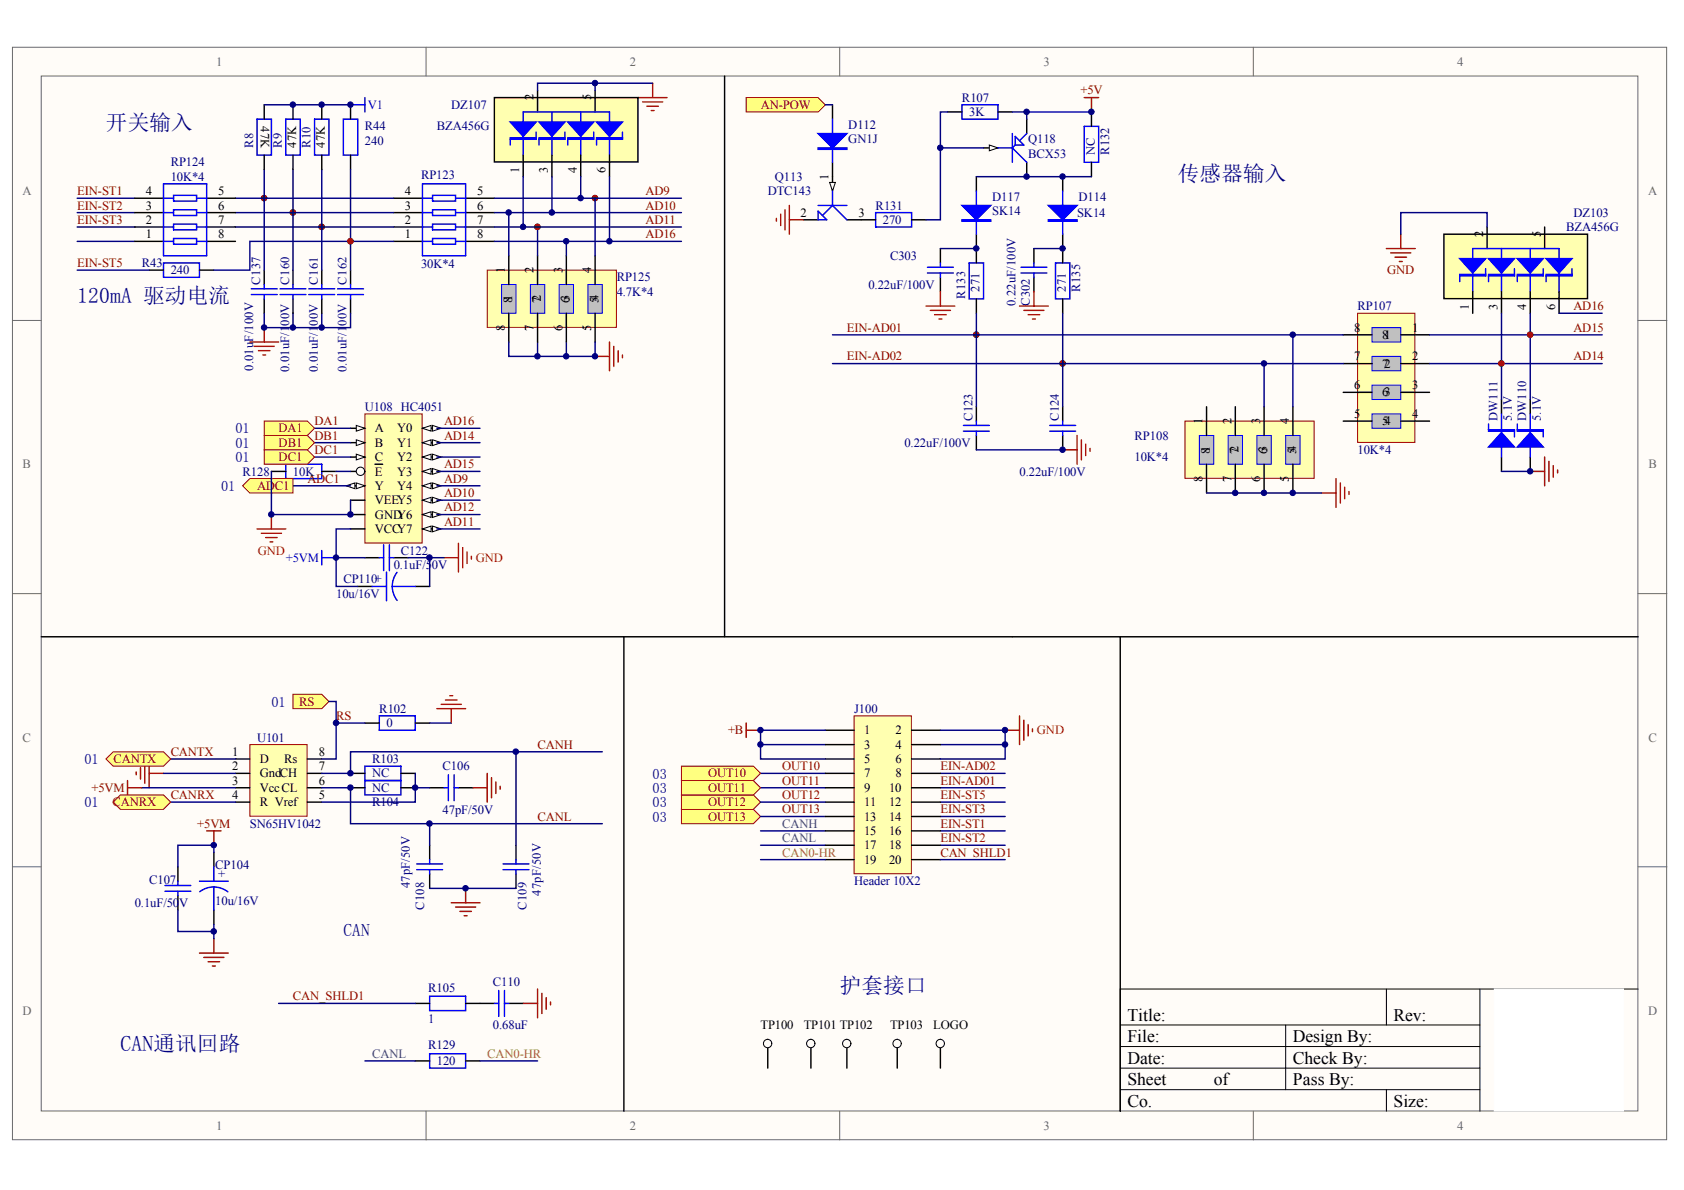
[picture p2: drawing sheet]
<svg xmlns="http://www.w3.org/2000/svg" width="297mm" height="210mm" viewBox="0 0 297 210" stroke-linecap="round" stroke-linejoin="round" font-family="sans-serif">
<defs><g id="words">
<g font-size="3.8" fill="#000080">
<text x="18.7" y="23">开关输入</text>
<text x="207.7" y="31.9">传感器输入</text>
<text x="13.6" y="53.5">120mA 驱动电流</text>
<text x="148.1" y="175.2">护套接口</text>
<text x="21.2" y="185.3">CAN通讯回路</text>
</g>
<g font-size="3.1">
<text x="198.9" y="180">Title:</text>
<text x="198.9" y="183.8">File:</text>
<text x="228" y="183.8">Design By:</text>
<text x="245.8" y="180">Rev:</text>
<text x="198.9" y="187.6">Date:</text>
<text x="198.9" y="191.4">Sheet</text>
<text x="214.1" y="191.4">of</text>
<text x="228" y="187.6">Check By:</text>
<text x="228" y="191.4">Pass By:</text>
<text x="198.9" y="195.2">Co.</text>
<text x="245.8" y="195.2">Size:</text>
</g>
<text font-size="3" fill="#000080" x="60.6" y="165.1">CAN</text>
<g font-size="2.5" fill="#000080">
<text x="41.5" y="76.5">01</text>
<text x="41.5" y="79">01</text>
<text x="41.5" y="81.5">01</text>
<text x="39" y="86.6">01</text>
<text x="47.9" y="124.6">01</text>
<text x="14.9" y="134.8">01</text>
<text x="115.1" y="137.3">03</text>
<text x="14.9" y="142.4">01</text>
<text x="115.1" y="139.9">03</text>
<text x="115.1" y="142.4">03</text>
<text x="115.1" y="144.9">03</text>
</g>
<g font-size="2.2" fill="#696969">
<text x="38.2" y="11.6">1</text>
<text x="111.1" y="11.6">2</text>
<text x="184.1" y="11.6">3</text>
<text x="257" y="11.6">4</text>
<text x="3.9" y="34.4">A</text>
<text x="290.7" y="34.4">A</text>
<text x="4" y="82.6">B</text>
<text x="290.8" y="82.6">B</text>
<text x="4" y="130.8">C</text>
<text x="290.8" y="130.8">C</text>
<text x="3.9" y="179">D</text>
<text x="290.7" y="179">D</text>
<text x="38.2" y="199.3">1</text>
<text x="111.1" y="199.3">2</text>
<text x="184.1" y="199.3">3</text>
<text x="257" y="199.3">4</text>
</g>
<g font-size="2.2">
<text x="94.1" y="17.7" transform="rotate(-90 94.1 17.7)">2</text>
<text x="104.3" y="17.7" transform="rotate(-90 104.3 17.7)">5</text>
<text x="46" y="22.3" transform="rotate(90 46 22.3)">47K</text>
<text x="52.3" y="26.1" transform="rotate(-90 52.3 26.1)">47K</text>
<text x="57.3" y="26.1" transform="rotate(-90 57.3 26.1)">47K</text>
<text x="25.7" y="34.4">4</text>
<text x="38.5" y="34.4">5</text>
<text x="71.4" y="34.4">4</text>
<text x="84.2" y="34.4">5</text>
<text x="91.6" y="30.5" transform="rotate(-90 91.6 30.5)">1</text>
<text x="96.7" y="30.5" transform="rotate(-90 96.7 30.5)">3</text>
<text x="101.7" y="30.5" transform="rotate(-90 101.7 30.5)">4</text>
<text x="106.8" y="30.5" transform="rotate(-90 106.8 30.5)">6</text>
<text x="146.1" y="31.7" transform="rotate(-90 146.1 31.7)">1</text>
<text x="25.7" y="39.5">2</text>
<text x="25.7" y="37">3</text>
<text x="38.5" y="37">6</text>
<text x="38.5" y="39.5">7</text>
<text x="71.4" y="39.5">2</text>
<text x="71.4" y="37">3</text>
<text x="84.2" y="37">6</text>
<text x="84.2" y="39.5">7</text>
<text x="141.2" y="38.2">2</text>
<text x="151.4" y="38.2">3</text>
<text x="261.6" y="41.8" transform="rotate(-90 261.6 41.8)">2</text>
<text x="271.8" y="41.8" transform="rotate(-90 271.8 41.8)">5</text>
<text x="25.7" y="42">1</text>
<text x="38.5" y="42">8</text>
<text x="71.4" y="42">1</text>
<text x="84.2" y="42">8</text>
<text x="89" y="48.2" transform="rotate(-90 89 48.2)">1</text>
<text x="90.3" y="53.5" transform="rotate(-90 90.3 53.5)">81</text>
<text x="94.1" y="48.2" transform="rotate(-90 94.1 48.2)">2</text>
<text x="95.4" y="53.5" transform="rotate(-90 95.4 53.5)">72</text>
<text x="99.2" y="48.2" transform="rotate(-90 99.2 48.2)">3</text>
<text x="100.5" y="53.5" transform="rotate(-90 100.5 53.5)">63</text>
<text x="104.3" y="48.2" transform="rotate(-90 104.3 48.2)">4</text>
<text x="105.5" y="53.5" transform="rotate(-90 105.5 53.5)">54</text>
<text x="89" y="58.4" transform="rotate(-90 89 58.4)">8</text>
<text x="94.1" y="58.4" transform="rotate(-90 94.1 58.4)">7</text>
<text x="99.2" y="58.4" transform="rotate(-90 99.2 58.4)">6</text>
<text x="104.3" y="58.4" transform="rotate(-90 104.3 58.4)">5</text>
<text x="238.9" y="58.5">8</text>
<text x="243.8" y="59.8">81</text>
<text x="249.1" y="58.5">1</text>
<text x="259.1" y="54.6" transform="rotate(-90 259.1 54.6)">1</text>
<text x="264.1" y="54.6" transform="rotate(-90 264.1 54.6)">3</text>
<text x="269.2" y="54.6" transform="rotate(-90 269.2 54.6)">4</text>
<text x="274.3" y="54.6" transform="rotate(-90 274.3 54.6)">6</text>
<text x="238.9" y="63.6">7</text>
<text x="243.8" y="64.9">72</text>
<text x="249.1" y="63.6">2</text>
<text x="238.9" y="68.7">6</text>
<text x="243.8" y="69.9">63</text>
<text x="249.1" y="68.7">3</text>
<text x="66.1" y="76.3">A</text>
<text x="70.1" y="76.3">Y0</text>
<text x="212.1" y="74.8" transform="rotate(-90 212.1 74.8)">1</text>
<text x="217.2" y="74.8" transform="rotate(-90 217.2 74.8)">2</text>
<text x="222.3" y="74.8" transform="rotate(-90 222.3 74.8)">3</text>
<text x="227.3" y="74.8" transform="rotate(-90 227.3 74.8)">4</text>
<text x="238.9" y="73.7">5</text>
<text x="243.8" y="75">54</text>
<text x="249.1" y="73.7">4</text>
<text x="66.1" y="78.8">B</text>
<text x="66.1" y="81.3">C</text>
<text x="66.1" y="83.9">E</text>
<text x="70.1" y="78.8">Y1</text>
<text x="70.1" y="81.3">Y2</text>
<text x="70.1" y="83.9">Y3</text>
<text x="213.4" y="80.1" transform="rotate(-90 213.4 80.1)">81</text>
<text x="218.5" y="80.1" transform="rotate(-90 218.5 80.1)">72</text>
<text x="223.5" y="80.1" transform="rotate(-90 223.5 80.1)">63</text>
<text x="228.6" y="80.1" transform="rotate(-90 228.6 80.1)">54</text>
<text x="66.1" y="86.4">Y</text>
<text x="66.1" y="88.9">VEEY5</text>
<text x="70.1" y="86.4">Y4</text>
<text x="212.1" y="85.1" transform="rotate(-90 212.1 85.1)">8</text>
<text x="217.2" y="85.1" transform="rotate(-90 217.2 85.1)">7</text>
<text x="222.3" y="85.1" transform="rotate(-90 222.3 85.1)">6</text>
<text x="227.3" y="85.1" transform="rotate(-90 227.3 85.1)">5</text>
<text x="66.1" y="91.5">GNDY6</text>
<text x="66.1" y="94">VCCY7</text>
<text x="152.4" y="129.5">1</text>
<text x="157.9" y="129.5">2</text>
<text x="40.9" y="133.3">1</text>
<text x="40.9" y="135.9">2</text>
<text x="45.8" y="134.6">D</text>
<text x="45.8" y="137.1">GndCH</text>
<text x="50.1" y="134.6">Rs</text>
<text x="56.2" y="135.9">7</text>
<text x="56.2" y="133.3">8</text>
<text x="152.4" y="132.1">3</text>
<text x="152.4" y="134.6">5</text>
<text x="152.4" y="137.1">7</text>
<text x="157.9" y="132.1">4</text>
<text x="157.9" y="134.6">6</text>
<text x="157.9" y="137.1">8</text>
<text x="40.9" y="138.4">3</text>
<text x="40.9" y="140.9">4</text>
<text x="45.8" y="139.7">VccCL</text>
<text x="45.8" y="142.2">R Vref</text>
<text x="56.2" y="140.9">5</text>
<text x="56.2" y="138.4">6</text>
<text x="152.4" y="139.7">9</text>
<text x="152.4" y="142.2">11</text>
<text x="156.8" y="139.7">10</text>
<text x="156.8" y="142.2">12</text>
<text x="152.4" y="144.7">13</text>
<text x="152.4" y="147.3">15</text>
<text x="152.4" y="149.8">17</text>
<text x="156.8" y="144.7">14</text>
<text x="156.8" y="147.3">16</text>
<text x="156.8" y="149.8">18</text>
<text x="152.4" y="152.4">19</text>
<text x="156.8" y="152.4">20</text>
<text x="134.2" y="181.5">TP100</text>
<text x="141.8" y="181.5">TP101 TP102</text>
<text x="157" y="181.5">TP103</text>
<text x="164.6" y="181.5">LOGO</text>
</g>
<g font-size="2.2" fill="#000080">
<text x="169.7" y="17.9">R107</text>
<text x="64.4" y="23">R44</text>
<text x="77.1" y="23">BZA456G</text>
<text x="79.6" y="19.2">DZ107</text>
<text x="149.6" y="22.8">D112</text>
<text x="171" y="20.5">3K</text>
<text x="30.1" y="29.3">RP124</text>
<text x="44.6" y="26.1" transform="rotate(-90 44.6 26.1)">R8</text>
<text x="49.7" y="26.1" transform="rotate(-90 49.7 26.1)">R9</text>
<text x="54.8" y="26.1" transform="rotate(-90 54.8 26.1)">R10</text>
<text x="64.4" y="25.5">240</text>
<text x="149.6" y="25.3">GN1J</text>
<text x="181.4" y="25.3">Q118</text>
<text x="181.4" y="27.8">BCX53</text>
<text x="193.1" y="27.4" transform="rotate(-90 193.1 27.4)">NC</text>
<text x="195.6" y="27.4" transform="rotate(-90 195.6 27.4)">R132</text>
<text x="30.1" y="31.9">10K*4</text>
<text x="74.3" y="31.6">RP123</text>
<text x="135.4" y="34.4">DTC143</text>
<text x="136.7" y="31.9">Q113</text>
<text x="175" y="35.4">D117</text>
<text x="190.2" y="35.4">D114</text>
<text x="154.5" y="37">R131</text>
<text x="155.7" y="39.5">270</text>
<text x="175" y="38">SK14</text>
<text x="190" y="38.2">SK14</text>
<text x="276.3" y="40.8">BZA456G</text>
<text x="277.5" y="38.2">DZ103</text>
<text x="25" y="47.1">R43</text>
<text x="74.3" y="47.4">30K*4</text>
<text x="157" y="45.8">C303</text>
<text x="30.1" y="48.4">240</text>
<text x="45.9" y="50.2" transform="rotate(-90 45.9 50.2)">C137</text>
<text x="51" y="50.2" transform="rotate(-90 51 50.2)">C160</text>
<text x="56.1" y="50.2" transform="rotate(-90 56.1 50.2)">C161</text>
<text x="61.1" y="50.2" transform="rotate(-90 61.1 50.2)">C162</text>
<text x="108.8" y="49.6">RP125</text>
<text x="108.8" y="52.2">4.7K*4</text>
<text x="153.2" y="50.9">0.22uF/100V</text>
<text x="170.3" y="52.7" transform="rotate(-90 170.3 52.7)">R133</text>
<text x="172.8" y="51.5" transform="rotate(-90 172.8 51.5)">271</text>
<text x="179.1" y="54" transform="rotate(-90 179.1 54)">0.22uF/100V</text>
<text x="181.7" y="54" transform="rotate(-90 181.7 54)">C302</text>
<text x="188" y="51.5" transform="rotate(-90 188 51.5)">271</text>
<text x="190.6" y="51.5" transform="rotate(-90 190.6 51.5)">R135</text>
<text x="51" y="57.5" transform="rotate(-90 51 57.5)">00V</text>
<text x="56.1" y="57.5" transform="rotate(-90 56.1 57.5)">00V</text>
<text x="61.1" y="57.5" transform="rotate(-90 61.1 57.5)">00V</text>
<text x="239.5" y="54.7">RP107</text>
<text x="44.6" y="65.4" transform="rotate(-90 44.6 65.4)">0.01u</text>
<text x="44.6" y="60.3" transform="rotate(-90 44.6 60.3)">F/100V</text>
<text x="51" y="65.7" transform="rotate(-90 51 65.7)">0.01uF/1</text>
<text x="56.1" y="65.7" transform="rotate(-90 56.1 65.7)">0.01uF/1</text>
<text x="61.1" y="65.7" transform="rotate(-90 61.1 65.7)">0.01uF/1</text>
<text x="64.4" y="72.5">U108 HC4051</text>
<text x="171.5" y="74.3" transform="rotate(-90 171.5 74.3)">C123</text>
<text x="186.7" y="74.3" transform="rotate(-90 186.7 74.3)">C124</text>
<text x="200.1" y="77.5">RP108</text>
<text x="264.1" y="74.3" transform="rotate(-90 264.1 74.3)">DW111</text>
<text x="266.7" y="74.3" transform="rotate(-90 266.7 74.3)">5.1V</text>
<text x="269.2" y="74.3" transform="rotate(-90 269.2 74.3)">DW110</text>
<text x="271.8" y="74.3" transform="rotate(-90 271.8 74.3)">5.1V</text>
<text x="42.8" y="83.9">R128</text>
<text x="51.7" y="83.9">10K</text>
<text x="159.5" y="78.8">0.22uF/100V</text>
<text x="179.8" y="83.9">0.22uF/100V</text>
<text x="200.1" y="81.3">10K*4</text>
<text x="239.5" y="80.1">10K*4</text>
<text x="69.4" y="100.4">0.1uF/5</text>
<text x="70.7" y="97.8">C122</text>
<text x="76.2" y="100.4">0V</text>
<text x="59.3" y="105.4">10u/16V</text>
<text x="60.6" y="102.9">CP110</text>
<text x="67.5" y="102.7" transform="rotate(-90 67.5 102.7)">+</text>
<text x="66.9" y="125.7">R102</text>
<text x="150.6" y="125.7">J100</text>
<text x="45.3" y="130.8">U101</text>
<text x="68.2" y="128.3">0</text>
<text x="65.6" y="134.6">R103</text>
<text x="65.6" y="137.1">NC</text>
<text x="78.1" y="135.9">C106</text>
<text x="65.6" y="142.2">R104</text>
<text x="65.6" y="139.7">NC</text>
<text x="78.1" y="143.6">47pF/50V</text>
<text x="44.1" y="146">SN65HV1042</text>
<text x="26.3" y="155.9">C107</text>
<text x="38" y="153.4">CP104</text>
<text x="38.5" y="154.9">+</text>
<text x="23.8" y="160">0.1uF/50V</text>
<text x="38" y="159.7">10u/16V</text>
<text x="72.3" y="156.7" transform="rotate(-90 72.3 156.7)">47pF/50V</text>
<text x="74.8" y="160.5" transform="rotate(-90 74.8 160.5)">C108</text>
<text x="92.9" y="160.5" transform="rotate(-90 92.9 160.5)">C109</text>
<text x="95.4" y="158" transform="rotate(-90 95.4 158)">47pF/50V</text>
<text x="150.6" y="156.2">Header 10X2</text>
<text x="87" y="173.9">C110</text>
<text x="75.5" y="174.9">R105</text>
<text x="75.5" y="180.5">1</text>
<text x="75.5" y="185.1">R129</text>
<text x="87" y="181.5">0.68uF</text>
<text x="77.1" y="187.9">120</text>
</g>
<g font-size="2.2" fill="#800000">
<text x="190.6" y="16.7">+5V</text>
<text x="134.2" y="19.2">AN-POW</text>
<text x="13.6" y="34.4">EIN-ST1</text>
<text x="113.9" y="34.4">AD9</text>
<text x="13.6" y="37">EIN-ST2</text>
<text x="13.6" y="39.5">EIN-ST3</text>
<text x="113.9" y="37">AD10</text>
<text x="113.9" y="39.5">AD11</text>
<text x="13.6" y="47.1">EIN-ST5</text>
<text x="113.9" y="42">AD16</text>
<text x="244.7" y="48.4">GND</text>
<text x="149.4" y="58.5">EIN-AD01</text>
<text x="277.5" y="58.5">AD15</text>
<text x="277.5" y="54.7">AD16</text>
<text x="149.4" y="63.6">EIN-AD02</text>
<text x="277.5" y="63.6">AD14</text>
<text x="49.1" y="76.3">DA1</text>
<text x="55.5" y="75">DA1</text>
<text x="55.5" y="77.5">DB1</text>
<text x="78.3" y="77.5">AD14</text>
<text x="78.3" y="75">AD16</text>
<text x="49.1" y="78.8">DB1</text>
<text x="49.1" y="81.3">DC1</text>
<text x="55.5" y="80.1">DC1</text>
<text x="78.3" y="82.6">AD15</text>
<text x="45.3" y="86.4">ADC1</text>
<text x="54.2" y="85.1">ADC1</text>
<text x="78.3" y="85.1">AD9</text>
<text x="78.3" y="87.7">AD10</text>
<text x="78.3" y="92.8">AD11</text>
<text x="78.3" y="90.2">AD12</text>
<text x="52.8" y="124.5">RS</text>
<text x="59.3" y="127">RS</text>
<text x="128.4" y="129.5">+B</text>
<text x="20" y="134.6">CANTX</text>
<text x="30.1" y="133.3">CANTX</text>
<text x="94.8" y="132.1">CANH</text>
<text x="124.9" y="137.1">OUT10</text>
<text x="138" y="135.9">OUT10</text>
<text x="165.9" y="135.9">EIN-AD02</text>
<text x="16.2" y="139.7">+5VM</text>
<text x="19.8" y="142.2">CANRX</text>
<text x="30.1" y="140.9">CANRX</text>
<text x="124.9" y="142.2">OUT12</text>
<text x="124.9" y="139.7">OUT11</text>
<text x="138" y="138.4">OUT11</text>
<text x="138" y="140.9">OUT12</text>
<text x="138" y="143.5">OUT13</text>
<text x="165.9" y="143.5">EIN-ST3</text>
<text x="165.9" y="140.9">EIN-ST5</text>
<text x="165.9" y="138.4">EIN-AD01</text>
<text x="34.8" y="146">+5VM</text>
<text x="94.8" y="144.7">CANL</text>
<text x="124.9" y="144.7">OUT13</text>
<text x="165.9" y="146">EIN-ST1</text>
<text x="165.9" y="148.5">EIN-ST2</text>
<text x="165.9" y="151.1">CAN_SHLD1</text>
<text x="51.7" y="176.4">CAN_SHLD1</text>
</g>
<g font-size="2.2" fill="#00f">
<text x="64.9" y="19.2">V1</text>
<text x="50.4" y="99.1">+5VM</text>
</g>
<g font-size="2.2" fill="#f00">
<text x="45.5" y="97.8">GND</text>
<text x="83.9" y="99.1">GND</text>
<text x="182.9" y="129.5">GND</text>
</g>
<g font-size="2.2" fill="#008080">
<text x="138" y="148.5">CANL</text>
<text x="138" y="146">CANH</text>
<text x="65.6" y="186.6">CANL</text>
</g>
<g font-size="2.2" fill="#909100">
<text x="138" y="151.1">CAN0-HR</text>
<text x="85.9" y="186.6">CAN0-HR</text>
</g>
</g></defs>
<g fill="#fffcf8" stroke="#696969" stroke-width=".18">
<path d="M2.2 8.3h291.8v192.7h-291.8z"/>
<path d="M7.3 13.4h281.6v182.6h-281.6z"/>
</g>
<path d="M75.2 8.3v5.1M148.1 8.3v5.1M221.1 8.3v5.1M2.2 56.5h5.1M289 56.5h5M2.2 104.7h5.1M289 104.7h5M2.2 152.9h5.1M289 152.9h5M75.2 196v5.1M148.1 196v5.1M221.1 196v5.1" fill="none" stroke="#696969" stroke-width=".18"/>
<g fill="#000080" stroke="#000080" stroke-width=".18">
<circle cx="46.6" cy="34.9" r=".48"/>
<circle cx="51.7" cy="37.5" r=".48"/>
<circle cx="56.7" cy="40" r=".48"/>
<circle cx="61.8" cy="42.6" r=".48"/>
<circle cx="94.8" cy="40" r=".48"/>
<circle cx="104.9" cy="34.9" r=".48"/>
<circle cx="172.2" cy="59" r=".48"/>
<circle cx="187.4" cy="64.1" r=".48"/>
<circle cx="264.8" cy="64.1" r=".48"/>
<circle cx="269.9" cy="59" r=".48"/>
</g>
<path d="M244.5 174.5v6.3M261 174.5v21.5M289 174.5h-91.4v21.5M197.6 180.8h63.4M197.6 188.4h63.4M197.6 184.6h63.4M197.6 192.2h63.4M226.8 180.8v11.4M244.5 192.2v3.8" fill="none" stroke="#000" stroke-width=".18"/>
<path d="M110 112.3v83.7M178.6 112.3h110.4M61.8 136.4h2.6M70.7 136.4h2.6" fill="none" stroke="#000" stroke-width=".25"/>
<path d="M77.1 125h5M77.8 124.2h3.6M78.6 123.5h2M79.3 122.7h.5M79.6 125v2.5" fill="none" stroke="#f00" stroke-width=".25"/>
<path d="M64.4 135.1h6.3v2.6h-6.3z" fill="none" stroke="#00f" stroke-width=".25"/>
<path d="M44.1 131.3h10.1v12.7h-10.1z" fill="#ffffb0" stroke="#800000" stroke-width=".18"/>
<g fill="none" stroke="#000" stroke-width=".25">
<path d="M41.5 133.9h2.6M41.5 136.4h2.6M41.5 138.9h2.6M54.2 133.9h2.6M54.2 136.4h2.6M54.2 138.9h2.6M61.8 138.9h2.6M64.4 127.5h2.5M70.7 138.9h2.6M73.3 127.5h2.5M75.8 138.9h2.5M80.9 138.9h2.5"/>
<path d="M31.4 152.9v2.5M31.4 158v2.5M37.7 150.4v2.5M41.5 141.5h2.6M54.2 141.5h2.6M75.8 149.1v2.5M75.8 154.2v2.5M91 149.1v2.5M91 154.2v2.5M37.7 160.5v2.5M73.3 177h2.5M82.1 177h5.1"/>
<path d="M89.7 177h2.6"/>
</g>
<g fill="none" stroke="#00f" stroke-width=".25">
<path d="M64.4 137.7h6.3v2.5h-6.3zM66.9 126.3h6.4v2.5h-6.4zM78.3 138.9h.8M79.1 136.7v4.5M80.1 138.9h.8M80.1 136.7v4.5M29.1 157.2h4.6M29.1 156.2h4.6M31.4 155.4v.8M31.4 157.2v.8M35.2 155.4h5.1M37.7 156.4a4 4 0 0 1 2.5 .9"/>
<path d="M37.7 156.4a4 4 0 0 0-2.5 .9M37.7 152.9v2.5M37.7 156.4v4.1M73.5 152.4h4.6M73.5 153.4h4.6M75.8 151.6v.8M75.8 153.4v.8M88.7 152.4h4.6M88.7 153.4h4.6M91 151.6v.8M91 153.4v.8M75.8 175.7h6.3v2.6h-6.3z"/>
<path d="M87.2 177h.8M88 174.7v4.6M89 177h.7M89 174.7v4.6"/>
</g>
<path d="M24 136.2v.5M24.8 135.4v2M25.5 134.6v3.6M26.3 133.9v5M26.3 136.4h2.5" fill="none" stroke="#f00" stroke-width=".25"/>
<g fill="none" stroke="#000080" stroke-width=".25">
<path d="M25 138.9h16.5M28.8 136.4h12.7M30.1 133.9h11.4M56.8 136.4h5v-3.8h29.2v16.5M64.4 127.5h-5.1v6.4h-2.5M73.3 136.4v5.1h-16.5M73.3 138.9h2.5M75.8 127.5h3.8M30.1 141.5h11.4M37.7 150.4v-1.3h-6.3v3.8M75.8 145.3v3.8M75.8 156.7h15.2"/>
<path d="M31.4 160.5v3.8h6.3M37.7 163v2.6"/>
</g>
<g fill="none" stroke="#800000" stroke-width=".25">
<path d="M22.5 137.7v2.5M22.5 138.9h2.5M83.4 138.9h2.5M85.9 136.4v5.1M86.7 137.2v3.5M87.5 137.9v2.1M88.2 138.7v.5M36.5 146.6h2.5M37.7 146.6v2.5M79.6 159.2h5.1M80.4 160h3.5M82.1 156.7v2.5"/>
<path d="M35.2 168.1h5.1M35.9 168.9h3.6M36.7 169.6h2M37.5 170.4h.5M37.7 165.6v2.5M81.1 160.8h2M81.9 161.5h.5M92.3 177h2.5M94.8 174.5v5M95.6 175.2v3.6M96.3 176v2M97.1 176.7v.5"/>
</g>
<g fill="#ffff80" stroke="#800000" stroke-width=".18">
<path d="M18.7 133.9l1.3-1.3h8.8l1.3 1.3-1.3 1.2h-8.8z" fill-rule="evenodd"/>
<path d="M20 141.5l1.2-1.3h7.6l1.3 1.3-1.3 1.3h-7.6z" fill-rule="evenodd"/>
<path d="M51.7 122.5h5.1l1.2 1.2-1.2 1.3h-5.1z" fill-rule="evenodd"/>
</g>
<g fill="none" stroke="#000080" stroke-width=".25">
<path d="M56.8 138.9h5v6.4h44.4M58 123.7h1.3v3.8M91 132.6h15.2M134.2 138.9h11.4M134.2 136.4h11.4M134.2 131.3h11.4M134.2 146.6h11.4M134.2 149.1h11.4M165.9 144h11.4M165.9 146.6h11.4M165.9 149.1h11.4M49.1 177h24.2"/>
<path d="M64.4 187.1h8.9M84.7 187.1h10.1"/>
</g>
<path d="M75.8 185.9h6.3v2.5h-6.3z" fill="none" stroke="#00f" stroke-width=".25"/>
<path d="M127.8 13.4v98.9M7.3 112.3h171.3M197.6 112.3v83.7M73.3 187.1h2.5M82.1 187.1h2.6" fill="none" stroke="#000" stroke-width=".25"/>
<path d="M120.2 142.8h12.7l1.3 1.2-1.3 1.3h-12.7z" fill-rule="evenodd" fill="#ffff80" stroke="#800000" stroke-width=".18"/>
<path d="M165.9 141.5h11.4" fill="none" stroke="#000080" stroke-width=".25"/>
<path d="M120.2 140.2h12.7l1.3 1.3-1.3 1.3h-12.7z" fill-rule="evenodd" fill="#ffff80" stroke="#800000" stroke-width=".18"/>
<path d="M165.9 138.9h11.4" fill="none" stroke="#000080" stroke-width=".25"/>
<path d="M120.2 137.7h12.7l1.3 1.2-1.3 1.3h-12.7z" fill-rule="evenodd" fill="#ffff80" stroke="#800000" stroke-width=".18"/>
<path d="M165.9 136.4h11.4" fill="none" stroke="#000080" stroke-width=".25"/>
<path d="M120.2 135.1h12.7l1.3 1.3-1.3 1.3h-12.7z" fill-rule="evenodd" fill="#ffff80" stroke="#800000" stroke-width=".18"/>
<path d="M51.7 55.3v2.5M56.8 55.3v2.5M165.9 131.3h11.4M134.2 144h11.4" fill="none" stroke="#000080" stroke-width=".25"/>
<path d="M60.6 21h2.5v6.4h-2.5zM28.8 46.4h6.4v2.5h-6.4z" fill="none" stroke="#00f" stroke-width=".25"/>
<path d="M61.8 18.5v2.5M61.8 27.4v2.5M26.3 47.6h2.5M35.2 47.6h2.5" fill="none" stroke="#000" stroke-width=".25"/>
<g fill="none" stroke="#f00" stroke-width=".25">
<path d="M112.6 17.2h5.1M113.3 18h3.6M114.1 18.7h2M114.9 19.5h.5M115.1 14.7v2.5M46.6 57.8v2.5M44.1 60.3h5M44.8 61.1h3.6M45.6 61.9h2M46.4 62.6h.5M105 62.9h2.5M107.5 60.3v5.1"/>
<path d="M108.3 61.1v3.5M109 61.9v2M109.8 62.6v.5"/>
</g>
<path d="M87.2 17.2h25.3v11.4h-25.3z" fill="#ffffb0" stroke="#000" stroke-width=".25"/>
<g fill="none" stroke="#00f" stroke-width=".25">
<path d="M97.4 19.8v7.6M102.4 19.8v7.6M90 24.3h4.6v.3h-4.6zM90 24.6v1M92.3 27.4v-7.6h15.2v7.6M94.6 23.3v1.3M95.1 24.3h4.5v.3h-4.5zM95.1 24.6v1M99.6 23.3v1.3M100.1 24.3h4.6v.3h-4.6zM100.1 24.6v1M104.7 23.3v1.3"/>
<path d="M105.2 24.3h4.6v.3h-4.6zM105.2 24.6v1M109.8 23.3v1.3"/>
</g>
<g fill="#00f" stroke="#00f" stroke-width=".25">
<path d="M90 21.5h4.6l-2.3 2.6z"/>
<path d="M95.1 21.5h4.5l-2.2 2.6z"/>
<path d="M100.1 21.5h4.6l-2.3 2.6z"/>
<path d="M105.2 21.5h4.6l-2.3 2.6z"/>
</g>
<path d="M94.8 15.9v3.9M105 15.9v3.9M92.3 27.4v3.8M97.4 27.4v3.8M102.4 27.4v3.8M107.5 27.4v3.8" fill="none" stroke="#000" stroke-width=".25"/>
<path d="M13.6 35h10.2M13.6 37.5h10.2M13.6 40h10.2M13.6 42.6h10.2M94.8 60.3v2.6M99.9 60.3v2.6" fill="none" stroke="#000080" stroke-width=".25"/>
<path d="M85.9 47.6h22.8v10.1h-22.8z" fill="#ffffb0" stroke="#800000" stroke-width=".18"/>
<g fill="#c0c0c0" stroke="#00f" stroke-width=".18">
<path d="M88.5 50.2h2.5v5.1h-2.5z" fill-rule="evenodd"/>
<path d="M93.6 50.2h2.5v5.1h-2.5z" fill-rule="evenodd"/>
<path d="M98.6 50.2h2.6v5.1h-2.6z" fill-rule="evenodd"/>
<path d="M103.7 50.2h2.5v5.1h-2.5z" fill-rule="evenodd"/>
</g>
<g fill="none" stroke="#000" stroke-width=".25">
<path d="M46.6 18.5v2.5M51.7 18.5v2.5M56.8 18.5v2.5M23.8 37.5h5M23.8 35h5M36.5 37.5h5M36.5 35h5M46.6 27.4v2.5M51.7 27.4v2.5M56.8 27.4v2.5M69.4 37.5h5.1M69.4 35h5.1"/>
<path d="M82.1 37.5h5.1M82.1 35h5.1M23.8 42.6h5M23.8 40h5M36.5 42.6h5M36.5 40h5M46.6 47.6v2.6M46.6 52.7v2.6M51.7 47.6v2.6M51.7 52.7v2.6M56.8 47.6v2.6M56.8 52.7v2.6"/>
<path d="M61.8 47.6v2.6M61.8 52.7v2.6M69.4 42.6h5.1M69.4 40h5.1M82.1 42.6h5.1M82.1 40h5.1M89.7 45.1v5.1M89.7 55.3v5M94.8 45.1v5.1M94.8 55.3v5M99.9 45.1v5.1M99.9 55.3v5"/>
<path d="M105 45.1v5.1M105 55.3v5"/>
</g>
<g fill="none" stroke="#00f" stroke-width=".25">
<path d="M61.8 18.5h2.6M64.4 17.2v2.6M28.8 32.4h7.7v12.7h-7.7zM28.8 37.5h1.8M28.8 35h1.8M30.6 39.5h4.1v1h-4.1zM30.6 37h4.1v1h-4.1zM30.6 34.5h4.1v1h-4.1zM34.7 37.5h1.8M34.7 35h1.8M45.3 21h2.6v6.4h-2.6zM50.4 21h2.5v6.4h-2.5z"/>
<path d="M55.5 21h2.5v6.4h-2.5zM74.5 32.4h7.6v12.7h-7.6zM74.5 37.5h1.8M74.5 35h1.8M76.3 39.5h4.1v1h-4.1zM76.3 37h4.1v1h-4.1zM76.3 34.5h4.1v1h-4.1zM80.4 37.5h1.7M80.4 35h1.7M28.8 42.6h1.8M28.8 40h1.8M30.6 42.1h4.1v1h-4.1z"/>
<path d="M34.7 42.6h1.8M34.7 40h1.8M44.3 52h4.6M44.3 50.9h4.6M46.6 50.2v.7M46.6 52v.7M49.4 52h4.6M49.4 50.9h4.6M51.7 50.2v.7M51.7 52v.7M54.5 52h4.5M54.5 50.9h4.5"/>
<path d="M56.8 50.2v.7M56.8 52v.7M59.5 52h4.6M59.5 50.9h4.6M61.8 50.2v.7M61.8 52v.7M74.5 42.6h1.8M74.5 40h1.8M76.3 42.1h4.1v1h-4.1zM80.4 42.6h1.7M80.4 40h1.7"/>
</g>
<g fill="#800000" stroke="#800000" stroke-width=".18">
<circle cx="104.9" cy="34.9" r=".48"/>
<circle cx="46.6" cy="34.9" r=".48"/>
<circle cx="51.7" cy="37.5" r=".48"/>
<circle cx="56.7" cy="40" r=".48"/>
<circle cx="94.8" cy="40" r=".48"/>
</g>
<g fill="none" stroke="#000080" stroke-width=".25">
<path d="M46.6 18.5h15.2M41.5 37.5h27.9M41.5 35h27.9M46.6 29.9v17.7M51.7 29.9v17.7M56.8 29.9v17.7M87.2 37.5h33M105 35v10.1M41.5 40h27.9M46.6 55.3v2.5h15.2v-2.5M87.2 40h33M87.2 42.6h33"/>
<path d="M94.8 40v5.1M89.7 60.3v2.6h15.3v-2.6"/>
</g>
<path d="M187.4 79.3h2.6M190 76.8v5.1M190.7 77.6v3.5M191.5 78.3v2.1M192.3 79.1v.5M233.1 87h2.6M235.7 84.4v5.1M236.4 85.2v3.5M237.2 85.9v2.1M237.9 86.7v.5" fill="none" stroke="#f00" stroke-width=".25"/>
<path d="M254.7 41.3h25.3v11.4h-25.3z" fill="#ffffb0" stroke="#000" stroke-width=".25"/>
<g fill="none" stroke="#00f" stroke-width=".25">
<path d="M169.7 18.5h6.3v2.5h-6.3zM154.5 37.5h6.3v2.5h-6.3zM171 46.4h2.5v6.3h-2.5zM186.2 46.4h2.5v6.3h-2.5zM257.5 48.4h4.6v.3h-4.6zM257.5 48.7v1M259.8 51.5v-7.7h15.2v7.7M262.1 47.4v1.3M262.6 48.4h4.5v.3h-4.5zM262.6 48.7v1M264.8 43.8v7.7M267.1 47.4v1.3"/>
<path d="M267.6 48.4h4.6v.3h-4.6zM267.6 48.7v1M269.9 43.8v7.7M272.2 47.4v1.3M272.7 48.4h4.6v.3h-4.6zM272.7 48.7v1M277.3 47.4v1.3M169.9 76.1h4.6M169.9 75h4.6M172.2 74.3v.7M172.2 76.1v.7M185.2 76.1h4.5"/>
<path d="M185.2 75h4.5M187.4 74.3v.7M187.4 76.1v.7"/>
</g>
<g fill="#00f" stroke="#00f" stroke-width=".25">
<path d="M257.5 45.6h4.6l-2.3 2.6z"/>
<path d="M262.6 45.6h4.5l-2.3 2.6z"/>
<path d="M267.6 45.6h4.6l-2.3 2.6z"/>
<path d="M272.7 45.6h4.6l-2.3 2.6z"/>
</g>
<g fill="none" stroke="#000" stroke-width=".25">
<path d="M167.1 19.8h2.6M176 19.8h2.6M151.9 38.8h2.6M160.8 38.8h2.5M173.5 26.1h2.5M172.2 43.8v2.6M172.2 52.7v2.6M187.4 43.8v2.6M187.4 52.7v2.6M259.8 51.5v3.8M262.3 40v3.8M264.8 51.5v3.8"/>
<path d="M269.9 51.5v3.8M272.5 40v3.8M275 51.5v3.8M172.2 71.7v2.6M172.2 76.8v2.5M187.4 71.7v2.6M187.4 76.8v2.5"/>
</g>
<path d="M191.3 17.2h2.5M192.5 17.2v2.6M269.9 83.2h2.6M272.5 80.6v5.1M273.2 81.4v3.5M274 82.1v2.1M274.7 82.9v.5" fill="none" stroke="#800000" stroke-width=".25"/>
<path d="M174.5 25.6l1.5 .5-1.5 .5z" fill="#fffcf8" stroke="#000" stroke-width=".18"/>
<path d="M181.1 21v2.6M181.1 28.6v2.6M165.9 43.8v2.6M165.9 48.9v2.6" fill="none" stroke="#000" stroke-width=".25"/>
<path d="M176 26.1h2.6M178.6 23.6v5M178.6 26.1l2.5 2.5M179.1 24.1l1.5 1.5h-1.5zM179.1 25.6l-.5 .5M181.1 23.6l-1.3 1.2M163.6 47.1h4.6M163.6 48.2h4.6M165.9 46.4v.7M165.9 48.2v.7" fill="none" stroke="#00f" stroke-width=".25"/>
<path d="M178.6 19.8h2.5v1.2" fill="none" stroke="#000080" stroke-width=".25"/>
<path d="M136.9 38.5v.5M137.7 37.8v2M138.5 37v3.5M139.2 36.2v5.1M139.2 38.8h2.6" fill="none" stroke="#f00" stroke-width=".25"/>
<path d="M239.5 55.3h10.1v22.7h-10.1z" fill="#ffffb0" stroke="#800000" stroke-width=".18"/>
<g fill="#c0c0c0" stroke="#00f" stroke-width=".18">
<path d="M242 57.8h5.1v2.5h-5.1z" fill-rule="evenodd"/>
<path d="M242 62.9h5.1v2.5h-5.1z" fill-rule="evenodd"/>
<path d="M242 67.9h5.1v2.6h-5.1z" fill-rule="evenodd"/>
<path d="M242 73h5.1v2.5h-5.1z" fill-rule="evenodd"/>
</g>
<path d="M192.5 19.8v2.5M192.5 28.6v2.6M236.9 59.1h5.1M247.1 59.1h5.1M236.9 64.1h5.1M236.9 69.2h5.1M236.9 74.3h5.1M247.1 64.1h5.1M247.1 69.2h5.1M247.1 74.3h5.1" fill="none" stroke="#000" stroke-width=".25"/>
<path d="M191.3 22.3h2.5v6.3h-2.5z" fill="none" stroke="#00f" stroke-width=".25"/>
<path d="M181.1 19.8h11.4" fill="none" stroke="#0000bf" stroke-width=".25"/>
<g fill="#800000" stroke="#800000" stroke-width=".18">
<circle cx="172.2" cy="59" r=".48"/>
<circle cx="187.4" cy="64.1" r=".48"/>
</g>
<path d="M172.2 55.3v16.4M187.4 55.3v16.4" fill="none" stroke="#000080" stroke-width=".25"/>
<path d="M209 74.3h22.8v10.1h-22.8z" fill="#ffffb0" stroke="#800000" stroke-width=".18"/>
<g fill="#c0c0c0" stroke="#00f" stroke-width=".18">
<path d="M211.6 76.8h2.5v5.1h-2.5z" fill-rule="evenodd"/>
<path d="M216.6 76.8h2.6v5.1h-2.6z" fill-rule="evenodd"/>
<path d="M221.7 76.8h2.5v5.1h-2.5z" fill-rule="evenodd"/>
<path d="M226.8 76.8h2.5v5.1h-2.5z" fill-rule="evenodd"/>
</g>
<path d="M146.8 31.2v2.5M212.8 71.7v5.1M217.9 71.7v5.1M223 71.7v5.1M228 71.7v5.1M212.8 81.9v5.1M217.9 81.9v5.1M223 81.9v5.1M228 81.9v5.1" fill="none" stroke="#000" stroke-width=".25"/>
<path d="M146.3 32.2h1.1l-.6 1.5z" fill="#fffcf8" stroke="#000" stroke-width=".18"/>
<path d="M141.8 38.8h2.5M149.4 38.8h2.5" fill="none" stroke="#000" stroke-width=".25"/>
<path d="M144.3 37.2l1.5 1.6h-1.5zM144.3 36.2h5.1M146.8 36.2l2.6 2.6M146.8 36.2l-1.7 1.8M146.8 33.7v2.5" fill="none" stroke="#00f" stroke-width=".25"/>
<path d="M131.6 17.2h12.7l1.3 1.3-1.3 1.3h-12.7z" fill-rule="evenodd" fill="#ffff80" stroke="#800000" stroke-width=".18"/>
<path d="M252.2 59.1h30.4M264.8 55.3v15.2M269.9 55.3v15.2M275 55.3h7.6M223 64.1v7.6M252.2 64.1h30.4M264.8 83.2h5.1" fill="none" stroke="#000080" stroke-width=".25"/>
<path d="M146.8 18.5v2.5M146.8 28.6v2.6M264.8 70.5v2.5M269.9 70.5v2.5M64.4 98.4h2.5M69.4 98.4h2.6M264.8 80.6v2.6M269.9 80.6v2.6" fill="none" stroke="#000" stroke-width=".25"/>
<g fill="none" stroke="#00f" stroke-width=".25">
<path d="M146.8 21v7.6M262.6 75.8h4.5v.3h-4.5zM262.6 74.8v1M264.8 73v7.6M267.1 75.8v1.3M267.6 75.8h4.6v.3h-4.6zM267.6 74.8v1M269.9 73v7.6M272.2 75.8v1.3M56.8 98.4h2.5M56.8 97.1v2.5M66.9 98.4h.8"/>
<path d="M67.7 96.1v4.6M68.7 98.4h.7M68.7 96.1v4.6"/>
</g>
<g fill="#00f" stroke="#00f" stroke-width=".25">
<path d="M269.9 76.3l2.3 2.5h-4.6z"/>
<path d="M264.8 76.3l2.3 2.5h-4.5z"/>
<path d="M144.3 23.6h5.1l-2.6 2.5z"/>
<path d="M144.3 26.1h5.1v.2h-5.1z" fill-rule="evenodd"/>
</g>
<path d="M244.5 43.8h5.1M245.3 44.6h3.6M246.1 45.4h2M246.8 46.1h.5M247.1 41.3v2.5" fill="none" stroke="#800000" stroke-width=".25"/>
<g fill="#800000" stroke="#800000" stroke-width=".18">
<circle cx="264.8" cy="64.1" r=".48"/>
<circle cx="269.9" cy="59" r=".48"/>
</g>
<path d="M45.3 93.3h5.1M46.1 94.1h3.6M46.9 94.8h2M47.6 95.6h.5M47.9 90.8v2.5M78.3 98.4h2.6M80.9 95.8v5.1M81.6 96.6v3.5M82.4 97.4v2M83.1 98.1v.5" fill="none" stroke="#f00" stroke-width=".25"/>
<path d="M64.4 73h10.1v22.8h-10.1z" fill="#ffffb0" stroke="#800000" stroke-width=".18"/>
<path d="M74.5 75.5h2.6" fill="none" stroke="#000" stroke-width=".25"/>
<g fill="#fffcf8" stroke="#000" stroke-width=".18">
<path d="M74.5 75.5l1.5-.5v1.1z"/>
<path d="M76.3 75l1.5 .5-1.5 .6z"/>
</g>
<path d="M74.5 78.1h2.6" fill="none" stroke="#000" stroke-width=".25"/>
<g fill="#fffcf8" stroke="#000" stroke-width=".18">
<path d="M74.5 78.1l1.5-.5v1z"/>
<path d="M76.3 77.6l1.5 .5-1.5 .5z"/>
</g>
<path d="M74.5 80.6h2.6" fill="none" stroke="#000" stroke-width=".25"/>
<g fill="#fffcf8" stroke="#000" stroke-width=".18">
<path d="M74.5 80.6l1.5-.5v1z"/>
<path d="M76.3 80.1l1.5 .5-1.5 .5z"/>
</g>
<path d="M74.5 83.2h2.6" fill="none" stroke="#000" stroke-width=".25"/>
<g fill="#fffcf8" stroke="#000" stroke-width=".18">
<path d="M74.5 83.2l1.5-.6v1.1z"/>
<path d="M76.3 82.6l1.5 .6-1.5 .5z"/>
</g>
<path d="M74.5 85.7h2.6" fill="none" stroke="#000" stroke-width=".25"/>
<g fill="#fffcf8" stroke="#000" stroke-width=".18">
<path d="M74.5 85.7l1.5-.5v1z"/>
<path d="M76.3 85.2l1.5 .5-1.5 .5z"/>
</g>
<path d="M74.5 88.2h2.6" fill="none" stroke="#000" stroke-width=".25"/>
<g fill="#fffcf8" stroke="#000" stroke-width=".18">
<path d="M74.5 88.2l1.5-.5v1z"/>
<path d="M76.3 87.7l1.5 .5-1.5 .5z"/>
</g>
<path d="M74.5 90.8h2.6" fill="none" stroke="#000" stroke-width=".25"/>
<g fill="#fffcf8" stroke="#000" stroke-width=".18">
<path d="M74.5 90.8l1.5-.5v1z"/>
<path d="M76.3 90.3l1.5 .5-1.5 .5z"/>
</g>
<path d="M74.5 93.3h2.6" fill="none" stroke="#000" stroke-width=".25"/>
<g fill="#fffcf8" stroke="#000" stroke-width=".18">
<path d="M74.5 93.3l1.5-.5v1z"/>
<path d="M76.3 92.8l1.5 .5-1.5 .5z"/>
</g>
<path d="M61.8 75.5h2.6" fill="none" stroke="#000" stroke-width=".25"/>
<path d="M62.8 75l1.6 .5-1.6 .6z" fill="#fffcf8" stroke="#000" stroke-width=".18"/>
<path d="M61.8 78.1h2.6" fill="none" stroke="#000" stroke-width=".25"/>
<path d="M62.8 77.6l1.6 .5-1.6 .5z" fill="#fffcf8" stroke="#000" stroke-width=".18"/>
<path d="M61.8 80.6h2.6" fill="none" stroke="#000" stroke-width=".25"/>
<path d="M62.8 80.1l1.6 .5-1.6 .5z" fill="#fffcf8" stroke="#000" stroke-width=".18"/>
<path d="M61.8 83.2h2.6" fill="none" stroke="#000" stroke-width=".25"/>
<circle cx="63.6" cy="83.1" r=".74" fill="#fffcf8" stroke="#000" stroke-width=".18"/>
<path d="M61.8 85.7h2.6M66.1 81.9h1.4" fill="none" stroke="#000" stroke-width=".25"/>
<g fill="#fffcf8" stroke="#000" stroke-width=".18">
<path d="M62.8 85.2l1.6 .5-1.6 .5z"/>
<path d="M61.1 85.7l1.5-.5v1z"/>
</g>
<path d="M47.9 83.2h2.5M56.8 83.2h2.5M61.8 88.2h2.6M61.8 90.8h2.6M61.8 93.3h2.6" fill="none" stroke="#000" stroke-width=".25"/>
<path d="M50.4 81.9h6.4v2.5h-6.4z" fill="none" stroke="#00f" stroke-width=".25"/>
<g fill="none" stroke="#000080" stroke-width=".25">
<path d="M55.5 75.5h6.3M55.5 78.1h6.3M77.1 75.5h7.6M77.1 78.1h7.6M51.7 85.7h10.1M55.5 80.6h6.3M59.3 83.2h2.5M61.8 93.3h-2.5v5.1h5.1M77.1 83.2h7.6M77.1 80.6h7.6M77.1 85.7h7.6M77.1 88.2h7.6"/>
<path d="M77.1 90.8h7.6M77.1 93.3h7.6"/>
</g>
<g fill="#ffff80" stroke="#800000" stroke-width=".18">
<path d="M46.6 74.3h7.6l1.3 1.2-1.3 1.3h-7.6z" fill-rule="evenodd"/>
<path d="M46.6 76.8h7.6l1.3 1.3-1.3 1.2h-7.6z" fill-rule="evenodd"/>
<path d="M46.6 79.3h7.6l1.3 1.3-1.3 1.3h-7.6z" fill-rule="evenodd"/>
<path d="M42.8 85.7l1.3-1.3h7.6v2.6h-7.6z" fill-rule="evenodd"/>
</g>
<path d="M172.2 31.2v2.5M187.4 31.2v2.5M172.2 41.3v2.5M182.4 43.8v2.6M182.4 48.9v2.6M187.4 41.3v2.5M63.1 103.4h2.5M73.3 103.4h2.5M135.4 183.3v5.1" fill="none" stroke="#000" stroke-width=".25"/>
<path d="M172.2 33.7v7.6M187.4 33.7v7.6M180.1 47.1h4.6M180.1 48.2h4.6M182.4 46.4v.7M182.4 48.2v.7M65.6 103.4h2.6M68.2 100.9v5.1M69.2 103.4h4.1M69.2 103.4a4 4 0 0 0 .9 2.5M70 101a4 4 0 0 0-.8 2.4" fill="none" stroke="#00f" stroke-width=".25"/>
<g fill="none" stroke="#000080" stroke-width=".25">
<path d="M94.8 15.9v-1.2h10.2v1.2M105 14.7h10.1M167.1 19.8h-1.2v6.3h7.6M87.2 35h33M165.9 26.1v12.7h-2.6M172.2 31.2h20.3M165.9 43.8h6.3M182.4 43.8h5M146.8 64.1h90.1M172.2 79.3h15.2M47.9 83.2v7.6h13.9v-2.6M59.3 98.4v5h3.8"/>
<path d="M72 98.4h6.3M75.8 98.4v5"/>
</g>
<g fill="#00f" stroke="#00f" stroke-width=".25">
<path d="M184.9 36.2h5.1l-2.6 2.6z"/>
<path d="M169.7 36.2h5.1l-2.6 2.6z"/>
<path d="M184.9 38.8h5.1v.2h-5.1z" fill-rule="evenodd"/>
<path d="M169.7 38.8h5.1v.2h-5.1z" fill-rule="evenodd"/>
</g>
<path d="M163.3 54h5.1M164.1 54.7h3.6M164.9 55.5h2M165.6 56.3h.5M165.9 51.5v2.5M179.8 54h5.1M180.6 54.7h3.5M181.4 55.5h2M182.1 56.3h.5M182.4 51.5v2.5" fill="none" stroke="#f00" stroke-width=".25"/>
<circle cx="135.4" cy="184.1" r=".74" fill="#fffcf8" stroke="#000" stroke-width=".18"/>
<path d="M143 183.3v5.1" fill="none" stroke="#000" stroke-width=".25"/>
<circle cx="143" cy="184.1" r=".74" fill="#fffcf8" stroke="#000" stroke-width=".18"/>
<path d="M149.4 183.3v5.1" fill="none" stroke="#000" stroke-width=".25"/>
<circle cx="149.4" cy="184.1" r=".74" fill="#fffcf8" stroke="#000" stroke-width=".18"/>
<path d="M158.3 183.3v5.1" fill="none" stroke="#000" stroke-width=".25"/>
<circle cx="158.2" cy="184.1" r=".74" fill="#fffcf8" stroke="#000" stroke-width=".18"/>
<path d="M165.9 183.3v5.1" fill="none" stroke="#000" stroke-width=".25"/>
<circle cx="165.9" cy="184.1" r=".74" fill="#fffcf8" stroke="#000" stroke-width=".18"/>
<path d="M150.6 126.3h10.1v27.8h-10.1z" fill="#ffffb0" stroke="#800000" stroke-width=".18"/>
<g fill="none" stroke="#000" stroke-width=".25">
<path d="M145.6 128.8h5M145.6 131.3h5M145.6 133.9h5M145.6 136.4h5M145.6 138.9h5M160.8 128.8h5.1M160.8 131.3h5.1M160.8 133.9h5.1M160.8 136.4h5.1M160.8 138.9h5.1M145.6 141.5h5M145.6 144h5"/>
<path d="M145.6 146.6h5M145.6 149.1h5M145.6 151.6h5M160.8 141.5h5.1M160.8 144h5.1M160.8 146.6h5.1M160.8 149.1h5.1M160.8 151.6h5.1"/>
</g>
<g fill="none" stroke="#000080" stroke-width=".25">
<path d="M145.6 18.5h1.2M61.8 29.9v17.7M89.7 37.5v7.6M92.3 31.2v8.8M97.4 31.2v6.3M102.4 31.2v3.8M107.5 31.2v11.4M13.6 47.6h12.7M69.4 42.6h-25.3v5h-6.4M99.9 42.6v2.5M146.8 59.1h90.1M228 59.1v12.6"/>
<path d="M262.3 40v-2.5h-15.2v3.8M212.8 87h20.3M145.6 128.8h-11.4v5.1h11.4M165.9 128.8h11.4v5.1h-11.4M134.2 151.6h11.4M134.2 141.5h11.4M165.9 151.6h11.4"/>
</g>
<path d="M177.3 128.8h2.5M179.8 126.3v5M180.6 127v3.6M181.4 127.8v2M182.1 128.6v.5" fill="none" stroke="#f00" stroke-width=".25"/>
<circle cx="61.8" cy="42.6" r=".48" fill="#800000" stroke="#800000" stroke-width=".18"/>
<path d="M131.6 127.5v2.6M131.6 128.8h2.6" fill="none" stroke="#800000" stroke-width=".25"/>
<path d="M263.6 174.5h22.8v21.5h-22.8z" fill="#fff" stroke="#fff" stroke-width=".18"/>
<g fill="#000080" stroke="#000080" stroke-width=".18">
<circle cx="37.7" cy="164.3" r=".48"/>
<circle cx="37.7" cy="149.1" r=".48"/>
<circle cx="46.6" cy="57.8" r=".48"/>
<circle cx="47.8" cy="90.7" r=".48"/>
<circle cx="51.7" cy="57.8" r=".48"/>
<circle cx="51.7" cy="18.5" r=".48"/>
<circle cx="56.7" cy="57.8" r=".48"/>
<circle cx="56.7" cy="18.5" r=".48"/>
<circle cx="59.3" cy="127.5" r=".48"/>
<circle cx="59.3" cy="98.3" r=".48"/>
<circle cx="61.8" cy="138.9" r=".48"/>
<circle cx="61.8" cy="136.4" r=".48"/>
<circle cx="61.8" cy="90.7" r=".48"/>
<circle cx="61.8" cy="18.5" r=".48"/>
<circle cx="73.2" cy="138.9" r=".48"/>
<circle cx="75.8" cy="145.3" r=".49"/>
<circle cx="75.8" cy="98.3" r=".49"/>
<circle cx="82.1" cy="156.7" r=".48"/>
<circle cx="89.7" cy="37.5" r=".48"/>
<circle cx="91" cy="132.6" r=".49"/>
<circle cx="92.3" cy="40" r=".48"/>
<circle cx="94.8" cy="62.8" r=".48"/>
<circle cx="97.3" cy="37.5" r=".48"/>
<circle cx="99.9" cy="62.8" r=".48"/>
<circle cx="99.9" cy="42.6" r=".48"/>
<circle cx="102.4" cy="34.9" r=".48"/>
<circle cx="104.9" cy="62.8" r=".48"/>
<circle cx="104.9" cy="14.7" r=".48"/>
<circle cx="107.5" cy="42.6" r=".48"/>
<circle cx="134.1" cy="131.3" r=".48"/>
<circle cx="134.1" cy="128.8" r=".48"/>
<circle cx="165.9" cy="26.1" r=".48"/>
<circle cx="172.2" cy="43.8" r=".48"/>
<circle cx="177.3" cy="131.3" r=".48"/>
<circle cx="177.3" cy="128.8" r=".48"/>
<circle cx="181.1" cy="31.1" r=".48"/>
<circle cx="181.1" cy="19.7" r=".48"/>
<circle cx="187.4" cy="79.3" r=".48"/>
<circle cx="187.4" cy="43.8" r=".48"/>
<circle cx="187.4" cy="31.1" r=".48"/>
<circle cx="192.5" cy="19.7" r=".48"/>
<circle cx="217.9" cy="86.9" r=".48"/>
<circle cx="222.9" cy="86.9" r=".48"/>
<circle cx="222.9" cy="64.1" r=".48"/>
<circle cx="228" cy="86.9" r=".48"/>
<circle cx="228" cy="59" r=".48"/>
<circle cx="269.9" cy="83.1" r=".48"/>
</g>
<use href="#words"/>
</svg>
